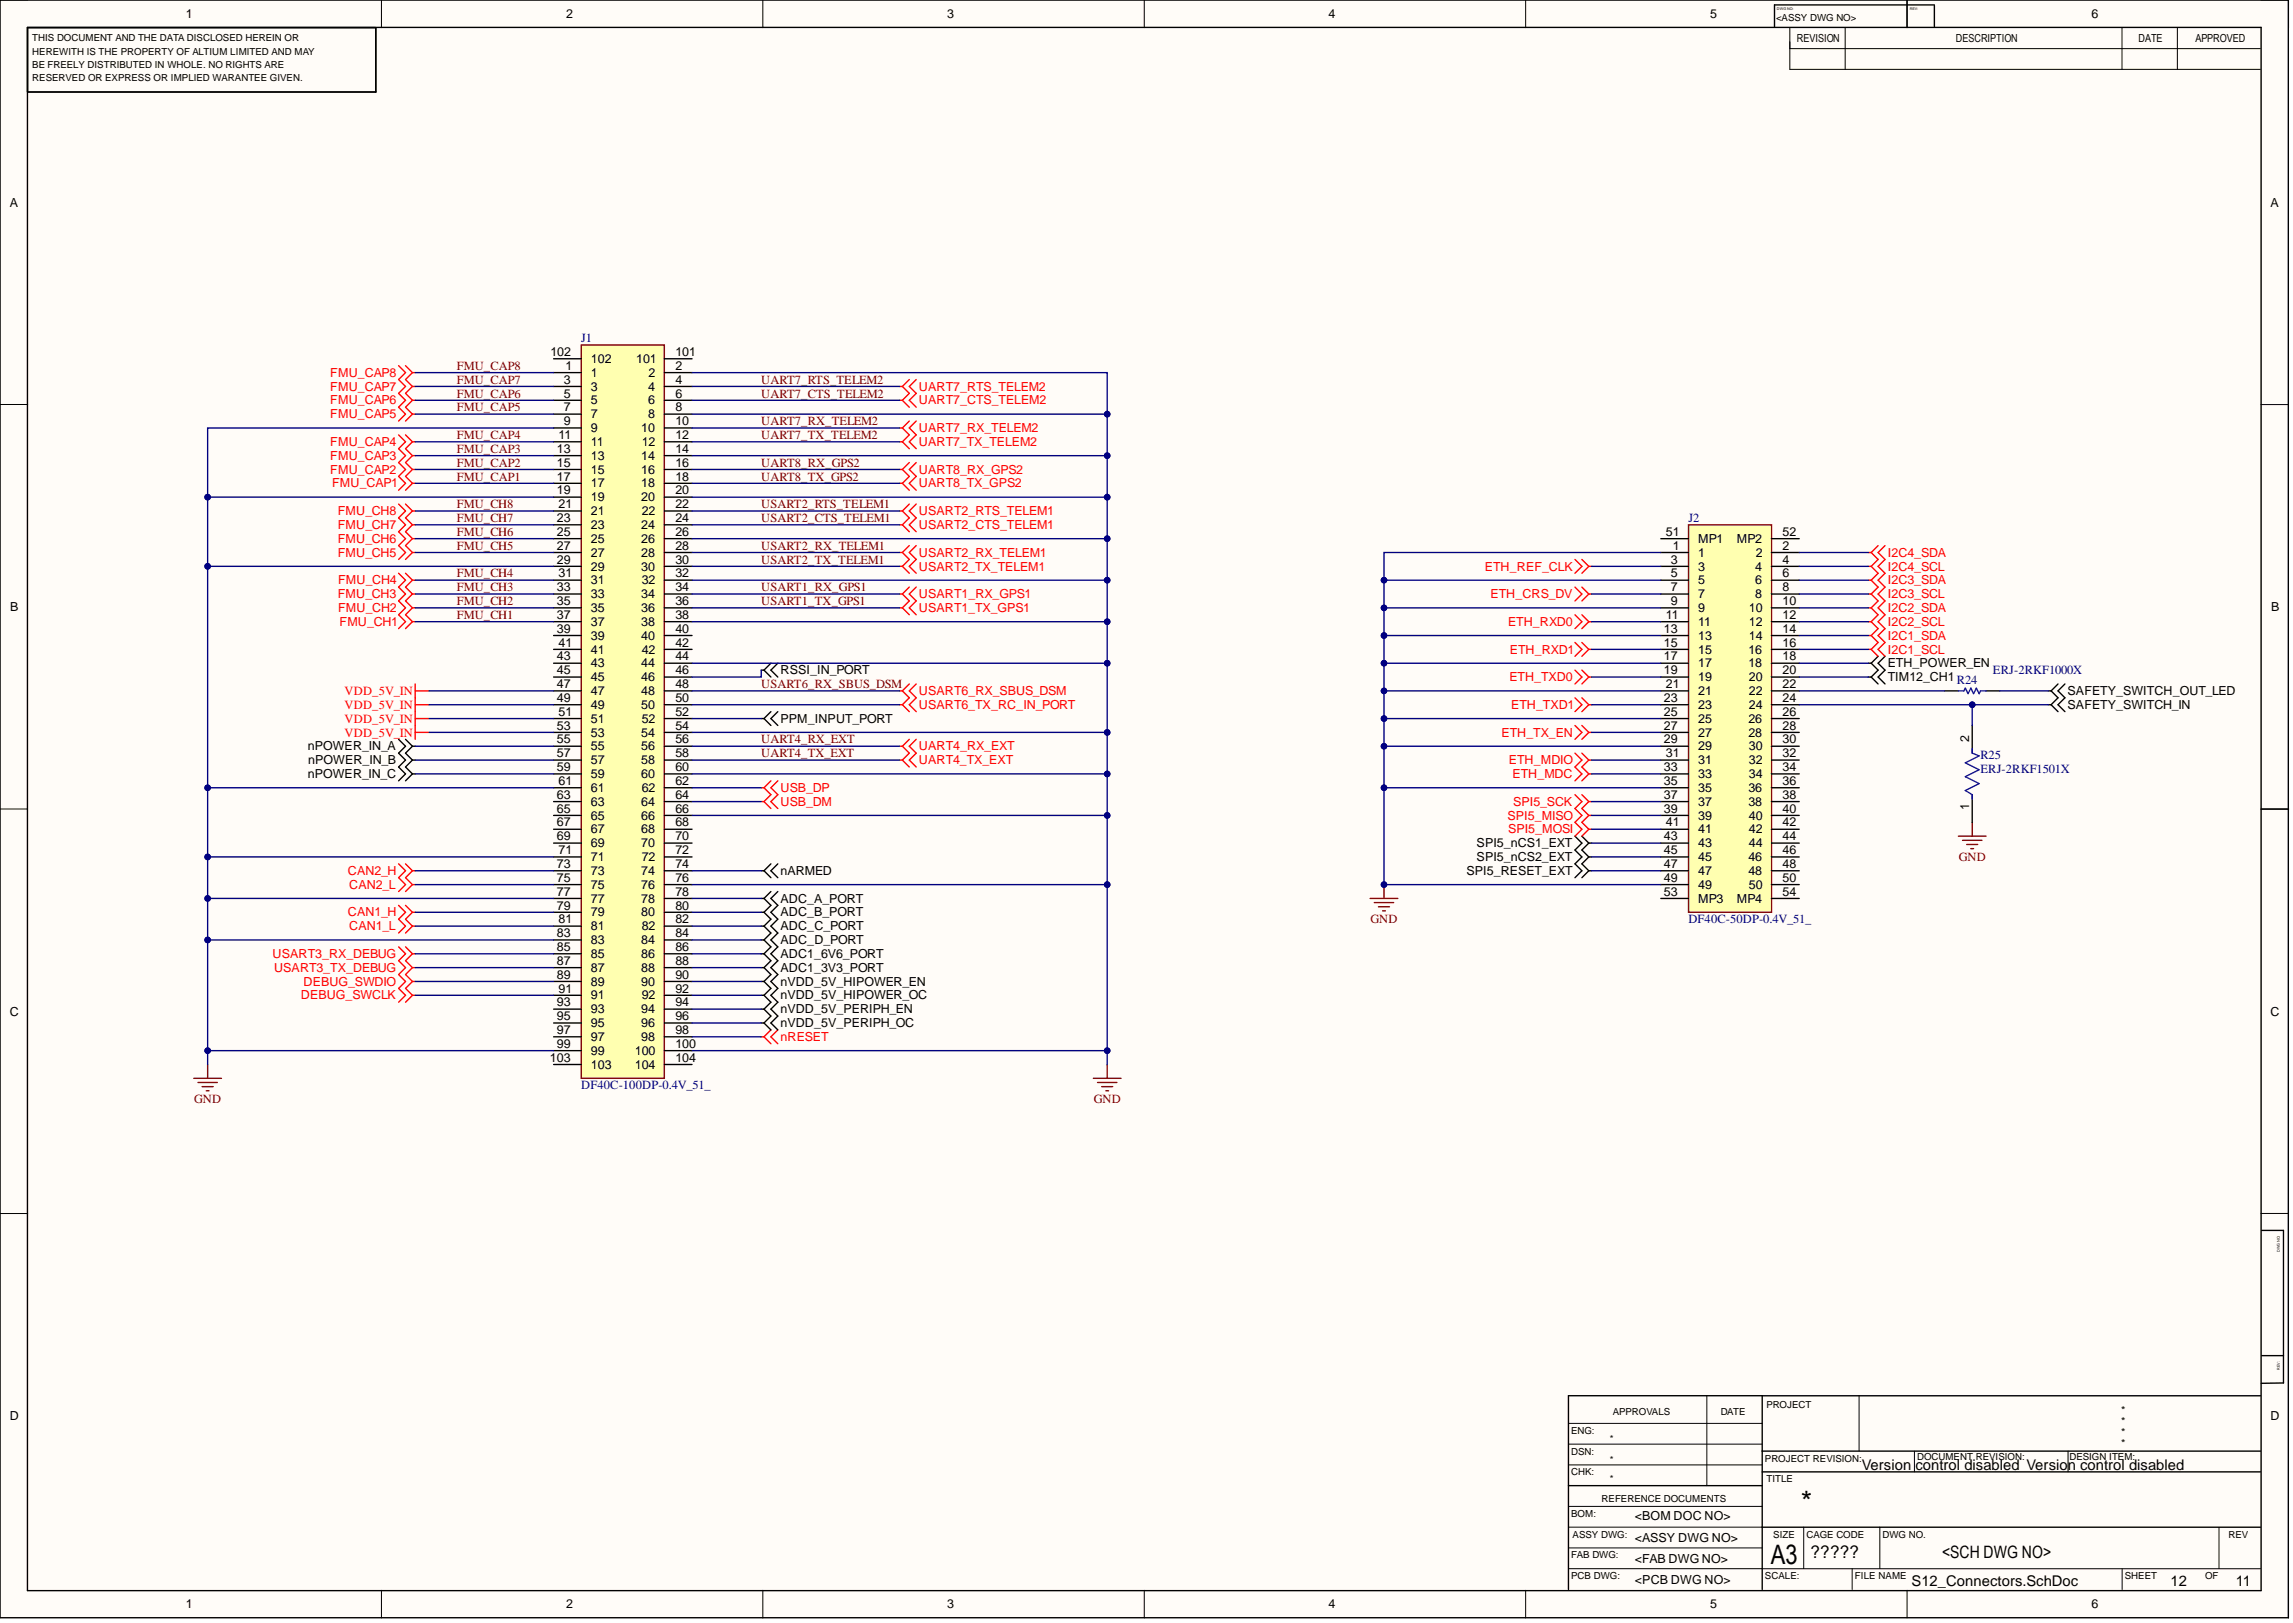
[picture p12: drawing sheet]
<svg xmlns="http://www.w3.org/2000/svg" width="420mm" height="297mm" viewBox="0 0 420 297" stroke-linecap="round" stroke-linejoin="round" font-family="sans-serif">
<defs><g id="words">
<text font-size="5.4" x="329.7" y="276.8">*</text>
<text font-size="4.9" x="324.2" y="286.2">A3</text>
<text font-size="3.2" x="331.5" y="285.1">?????</text>
<text font-size="3.1" x="355.6" y="285.1">&lt;SCH DWG NO&gt;</text>
<g font-size="2.7">
<text x="340.9" y="269">Version control disabled Version control disabled</text>
<text x="350" y="290.3">S12_Connectors.SchDoc</text>
<text x="397.4" y="290.3">12</text>
<text x="409.4" y="290.3">11</text>
</g>
<g font-size="2.3">
<text x="34" y="3.3">1</text>
<text x="103.6" y="3.3">2</text>
<text x="173.4" y="3.3">3</text>
<text x="243.2" y="3.3">4</text>
<text x="313.1" y="3.3">5</text>
<text x="382.9" y="3.3">6</text>
<text x="1.8" y="37.8">A</text>
<text x="415.7" y="37.8">A</text>
<text x="100.8" y="65.2">102</text>
<text x="123.6" y="65.2">101</text>
<text x="103.2" y="70.2">3</text>
<text x="103.5" y="67.7">1</text>
<text x="108.2" y="69">1</text>
<text x="108.2" y="71.5">3</text>
<text x="108.2" y="66.4">102</text>
<text x="116.5" y="66.4">101</text>
<text x="118.7" y="71.5">4</text>
<text x="118.7" y="69">2</text>
<text x="123.6" y="67.7">2</text>
<text x="123.6" y="70.2">4</text>
<text x="103.2" y="72.8">5</text>
<text x="103.2" y="75.3">7</text>
<text x="103.2" y="77.8">9</text>
<text x="108.2" y="74">5</text>
<text x="108.2" y="76.6">7</text>
<text x="118.7" y="74">6</text>
<text x="118.7" y="76.6">8</text>
<text x="123.6" y="72.8">6</text>
<text x="123.6" y="75.3">8</text>
<text x="123.6" y="77.8">10</text>
<text x="101.9" y="82.9">13</text>
<text x="102.3" y="80.4">11</text>
<text x="108.2" y="79.1">9</text>
<text x="108.2" y="81.6">11</text>
<text x="117.4" y="79.1">10</text>
<text x="117.5" y="81.6">12</text>
<text x="123.6" y="80.4">12</text>
<text x="123.6" y="82.9">14</text>
<text x="101.9" y="85.4">15</text>
<text x="101.9" y="88">17</text>
<text x="108.2" y="84.2">13</text>
<text x="108.2" y="86.7">15</text>
<text x="108.2" y="89.2">17</text>
<text x="117.4" y="84.2">14</text>
<text x="117.4" y="86.7">16</text>
<text x="117.4" y="89.2">18</text>
<text x="123.6" y="85.4">16</text>
<text x="123.6" y="88">18</text>
<text x="101.9" y="90.5">19</text>
<text x="101.9" y="95.6">23</text>
<text x="102.3" y="93">21</text>
<text x="108.2" y="91.8">19</text>
<text x="108.2" y="94.3">21</text>
<text x="117.4" y="91.8">20</text>
<text x="117.5" y="94.3">22</text>
<text x="123.6" y="90.5">20</text>
<text x="123.6" y="93">22</text>
<text x="123.6" y="95.6">24</text>
<text x="101.9" y="98.1">25</text>
<text x="101.9" y="100.6">27</text>
<text x="108.2" y="96.8">23</text>
<text x="108.2" y="99.3">25</text>
<text x="108.2" y="101.9">27</text>
<text x="117.4" y="96.8">24</text>
<text x="117.4" y="99.3">26</text>
<text x="117.4" y="101.9">28</text>
<text x="123.6" y="98.1">26</text>
<text x="123.6" y="100.6">28</text>
<text x="305" y="98.1">51</text>
<text x="306.2" y="100.6">1</text>
<text x="310.9" y="101.9">1</text>
<text x="310.9" y="99.3">MP1</text>
<text x="318" y="99.3">MP2</text>
<text x="321.4" y="101.9">2</text>
<text x="326.3" y="100.6">2</text>
<text x="326.3" y="98.1">52</text>
<text x="101.9" y="103.1">29</text>
<text x="102.3" y="105.7">31</text>
<text x="108.2" y="104.4">29</text>
<text x="108.2" y="106.9">31</text>
<text x="117.4" y="104.4">30</text>
<text x="117.5" y="106.9">32</text>
<text x="123.6" y="103.1">30</text>
<text x="123.6" y="105.7">32</text>
<text x="305.9" y="103.1">3</text>
<text x="305.9" y="105.7">5</text>
<text x="310.9" y="104.4">3</text>
<text x="310.9" y="106.9">5</text>
<text x="321.4" y="104.4">4</text>
<text x="321.4" y="106.9">6</text>
<text x="326.3" y="103.1">4</text>
<text x="326.3" y="105.7">6</text>
<text x="1.9" y="111.8">B</text>
<text x="101.9" y="108.2">33</text>
<text x="101.9" y="110.7">35</text>
<text x="101.9" y="113.3">37</text>
<text x="108.2" y="109.5">33</text>
<text x="108.2" y="112">35</text>
<text x="117.4" y="109.5">34</text>
<text x="117.4" y="112">36</text>
<text x="123.6" y="108.2">34</text>
<text x="123.6" y="110.7">36</text>
<text x="123.6" y="113.3">38</text>
<text x="305" y="113.3">11</text>
<text x="305.9" y="108.2">7</text>
<text x="305.9" y="110.7">9</text>
<text x="310.9" y="109.5">7</text>
<text x="310.9" y="112">9</text>
<text x="320.2" y="112">10</text>
<text x="321.4" y="109.5">8</text>
<text x="326.3" y="108.2">8</text>
<text x="326.3" y="110.7">10</text>
<text x="326.3" y="113.3">12</text>
<text x="415.8" y="111.8">B</text>
<text x="101.9" y="115.8">39</text>
<text x="102.3" y="118.3">41</text>
<text x="108.2" y="114.5">37</text>
<text x="108.2" y="117.1">39</text>
<text x="108.2" y="119.6">41</text>
<text x="117.4" y="114.5">38</text>
<text x="117.4" y="117.1">40</text>
<text x="117.5" y="119.6">42</text>
<text x="123.6" y="115.8">40</text>
<text x="123.6" y="118.3">42</text>
<text x="304.6" y="115.8">13</text>
<text x="304.6" y="118.3">15</text>
<text x="310.9" y="114.5">11</text>
<text x="310.9" y="117.1">13</text>
<text x="310.9" y="119.6">15</text>
<text x="320.1" y="119.6">16</text>
<text x="320.2" y="114.5">12</text>
<text x="320.2" y="117.1">14</text>
<text x="326.3" y="115.8">14</text>
<text x="326.3" y="118.3">16</text>
<text x="101.9" y="120.9">43</text>
<text x="101.9" y="123.4">45</text>
<text x="101.9" y="125.9">47</text>
<text x="108.2" y="122.1">43</text>
<text x="108.2" y="124.7">45</text>
<text x="117.4" y="122.1">44</text>
<text x="117.4" y="124.7">46</text>
<text x="123.6" y="120.9">44</text>
<text x="123.6" y="123.4">46</text>
<text x="123.6" y="125.9">48</text>
<text x="142.9" y="123.4">RSSI_IN_PORT</text>
<text x="304.6" y="120.9">17</text>
<text x="304.6" y="123.4">19</text>
<text x="305" y="125.9">21</text>
<text x="310.9" y="122.1">17</text>
<text x="310.9" y="124.7">19</text>
<text x="320.1" y="122.1">18</text>
<text x="320.2" y="124.7">20</text>
<text x="326.3" y="120.9">18</text>
<text x="326.3" y="123.4">20</text>
<text x="326.3" y="125.9">22</text>
<text x="345.6" y="122.1">ETH_POWER_EN</text>
<text x="345.6" y="124.7">TIM12_CH1 R24</text>
<text x="101.9" y="128.5">49</text>
<text x="102.3" y="131">51</text>
<text x="108.2" y="127.2">47</text>
<text x="108.2" y="129.7">49</text>
<text x="117.4" y="127.2">48</text>
<text x="117.4" y="129.7">50</text>
<text x="123.6" y="128.5">50</text>
<text x="123.6" y="131">52</text>
<text x="304.6" y="128.5">23</text>
<text x="304.6" y="131">25</text>
<text x="310.9" y="127.2">21</text>
<text x="310.9" y="129.7">23</text>
<text x="320.2" y="127.2">22</text>
<text x="320.2" y="129.7">24</text>
<text x="326.3" y="128.5">24</text>
<text x="326.3" y="131">26</text>
<text x="378.5" y="127.2">SAFETY_SWITCH_OUT_LED</text>
<text x="378.5" y="129.7">SAFETY_SWITCH_IN</text>
<text x="56.3" y="137.3">nPOWER_IN_A</text>
<text x="101.9" y="133.5">53</text>
<text x="101.9" y="136.1">55</text>
<text x="108.2" y="132.3">51</text>
<text x="108.2" y="134.8">53</text>
<text x="108.2" y="137.3">55</text>
<text x="117.4" y="134.8">54</text>
<text x="117.4" y="137.3">56</text>
<text x="117.5" y="132.3">52</text>
<text x="123.6" y="133.5">54</text>
<text x="123.6" y="136.1">56</text>
<text x="142.9" y="132.3">PPM_INPUT_PORT</text>
<text x="304.6" y="133.5">27</text>
<text x="304.6" y="136.1">29</text>
<text x="310.9" y="132.3">25</text>
<text x="310.9" y="134.8">27</text>
<text x="310.9" y="137.3">29</text>
<text x="320.1" y="132.3">26</text>
<text x="320.1" y="134.8">28</text>
<text x="320.2" y="137.3">30</text>
<text x="326.3" y="133.5">28</text>
<text x="326.3" y="136.1">30</text>
<text x="360.5" y="135.8" transform="rotate(-90 360.5 135.8)">2</text>
<text x="56.3" y="142.4">nPOWER_IN_C</text>
<text x="56.4" y="139.9">nPOWER_IN_B</text>
<text x="101.9" y="138.6">57</text>
<text x="101.9" y="141.1">59</text>
<text x="102.3" y="143.7">61</text>
<text x="108.2" y="139.9">57</text>
<text x="108.2" y="142.4">59</text>
<text x="117.4" y="139.9">58</text>
<text x="117.4" y="142.4">60</text>
<text x="123.6" y="138.6">58</text>
<text x="123.6" y="141.1">60</text>
<text x="123.6" y="143.7">62</text>
<text x="304.6" y="141.1">33</text>
<text x="304.6" y="143.7">35</text>
<text x="305" y="138.6">31</text>
<text x="310.9" y="139.9">31</text>
<text x="310.9" y="142.4">33</text>
<text x="320.2" y="139.9">32</text>
<text x="320.2" y="142.4">34</text>
<text x="326.3" y="138.6">32</text>
<text x="326.3" y="141.1">34</text>
<text x="326.3" y="143.7">36</text>
<text x="101.9" y="146.2">63</text>
<text x="101.9" y="148.7">65</text>
<text x="108.2" y="144.9">61</text>
<text x="108.2" y="147.5">63</text>
<text x="108.2" y="150">65</text>
<text x="117.4" y="147.5">64</text>
<text x="117.4" y="150">66</text>
<text x="117.5" y="144.9">62</text>
<text x="123.6" y="146.2">64</text>
<text x="123.6" y="148.7">66</text>
<text x="304.6" y="146.2">37</text>
<text x="304.6" y="148.7">39</text>
<text x="310.9" y="144.9">35</text>
<text x="310.9" y="147.5">37</text>
<text x="310.9" y="150">39</text>
<text x="320.1" y="144.9">36</text>
<text x="320.1" y="147.5">38</text>
<text x="320.2" y="150">40</text>
<text x="326.3" y="146.2">38</text>
<text x="326.3" y="148.7">40</text>
<text x="360.5" y="148.3" transform="rotate(-90 360.5 148.3)">1</text>
<text x="101.9" y="151.3">67</text>
<text x="101.9" y="153.8">69</text>
<text x="108.2" y="152.5">67</text>
<text x="108.2" y="155.1">69</text>
<text x="117.4" y="152.5">68</text>
<text x="117.4" y="155.1">70</text>
<text x="123.6" y="151.3">68</text>
<text x="123.6" y="153.8">70</text>
<text x="270.3" y="155.1">SPI5_nCS1_EXT</text>
<text x="304.6" y="153.8">43</text>
<text x="305" y="151.3">41</text>
<text x="310.9" y="152.5">41</text>
<text x="310.9" y="155.1">43</text>
<text x="320.2" y="152.5">42</text>
<text x="320.2" y="155.1">44</text>
<text x="326.3" y="151.3">42</text>
<text x="326.3" y="153.8">44</text>
<text x="101.9" y="158.9">73</text>
<text x="101.9" y="161.4">75</text>
<text x="102.3" y="156.3">71</text>
<text x="108.2" y="157.6">71</text>
<text x="108.2" y="160.1">73</text>
<text x="117.4" y="160.1">74</text>
<text x="117.5" y="157.6">72</text>
<text x="123.6" y="156.3">72</text>
<text x="123.6" y="158.9">74</text>
<text x="123.6" y="161.4">76</text>
<text x="142.9" y="160.1">nARMED</text>
<text x="268.5" y="160.1">SPI5_RESET_EXT</text>
<text x="270.3" y="157.6">SPI5_nCS2_EXT</text>
<text x="304.6" y="156.3">45</text>
<text x="304.6" y="158.9">47</text>
<text x="304.6" y="161.4">49</text>
<text x="310.9" y="157.6">45</text>
<text x="310.9" y="160.1">47</text>
<text x="320.1" y="157.6">46</text>
<text x="320.1" y="160.1">48</text>
<text x="326.3" y="156.3">46</text>
<text x="326.3" y="158.9">48</text>
<text x="326.3" y="161.4">50</text>
<text x="101.9" y="163.9">77</text>
<text x="101.9" y="166.5">79</text>
<text x="108.2" y="162.7">75</text>
<text x="108.2" y="165.2">77</text>
<text x="108.2" y="167.7">79</text>
<text x="117.4" y="162.7">76</text>
<text x="117.4" y="165.2">78</text>
<text x="117.4" y="167.7">80</text>
<text x="123.6" y="163.9">78</text>
<text x="123.6" y="166.5">80</text>
<text x="142.9" y="165.2">ADC_A_PORT</text>
<text x="142.9" y="167.7">ADC_B_PORT</text>
<text x="304.6" y="163.9">53</text>
<text x="310.9" y="162.7">49</text>
<text x="310.9" y="165.2">MP3</text>
<text x="318" y="165.2">MP4</text>
<text x="320.2" y="162.7">50</text>
<text x="326.3" y="163.9">54</text>
<text x="101.9" y="171.5">83</text>
<text x="102.3" y="169">81</text>
<text x="108.2" y="170.3">81</text>
<text x="108.2" y="172.8">83</text>
<text x="117.4" y="172.8">84</text>
<text x="117.5" y="170.3">82</text>
<text x="123.6" y="169">82</text>
<text x="123.6" y="171.5">84</text>
<text x="142.9" y="170.3">ADC_C_PORT</text>
<text x="142.9" y="172.8">ADC_D_PORT</text>
<text x="101.9" y="174.1">85</text>
<text x="101.9" y="176.6">87</text>
<text x="101.9" y="179.1">89</text>
<text x="108.2" y="175.3">85</text>
<text x="108.2" y="177.9">87</text>
<text x="117.4" y="175.3">86</text>
<text x="117.4" y="177.9">88</text>
<text x="123.6" y="174.1">86</text>
<text x="123.6" y="176.6">88</text>
<text x="123.6" y="179.1">90</text>
<text x="142.9" y="175.3">ADC1_6V6_PORT</text>
<text x="142.9" y="177.9">ADC1_3V3_PORT</text>
<text x="1.8" y="185.9">C</text>
<text x="101.9" y="184.2">93</text>
<text x="102.3" y="181.7">91</text>
<text x="108.2" y="180.4">89</text>
<text x="108.2" y="182.9">91</text>
<text x="108.2" y="185.5">93</text>
<text x="117.4" y="180.4">90</text>
<text x="117.4" y="185.5">94</text>
<text x="117.5" y="182.9">92</text>
<text x="123.6" y="181.7">92</text>
<text x="123.6" y="184.2">94</text>
<text x="142.9" y="180.4">nVDD_5V_HIPOWER_EN</text>
<text x="142.9" y="182.9">nVDD_5V_HIPOWER_OC</text>
<text x="142.9" y="185.5">nVDD_5V_PERIPH_EN</text>
<text x="415.7" y="185.9">C</text>
<text x="101.9" y="186.7">95</text>
<text x="101.9" y="189.2">97</text>
<text x="101.9" y="191.8">99</text>
<text x="108.2" y="188">95</text>
<text x="108.2" y="190.5">97</text>
<text x="117.4" y="188">96</text>
<text x="117.4" y="190.5">98</text>
<text x="123.6" y="186.7">96</text>
<text x="123.6" y="189.2">98</text>
<text x="123.6" y="191.8">100</text>
<text x="142.9" y="188">nVDD_5V_PERIPH_OC</text>
<text x="100.7" y="194.3">103</text>
<text x="108.2" y="193">99</text>
<text x="108.2" y="195.6">103</text>
<text x="116.2" y="193">100</text>
<text x="116.2" y="195.6">104</text>
<text x="123.6" y="194.3">104</text>
<text x="1.8" y="259.9">D</text>
<text x="415.7" y="259.9">D</text>
<text x="299.3" y="278.2">&lt;BOM DOC NO&gt;</text>
<text x="299.3" y="286.1">&lt;FAB DWG NO&gt;</text>
<text x="299.3" y="282.3">&lt;ASSY DWG NO&gt;</text>
<text x="299.3" y="289.9">&lt;PCB DWG NO&gt;</text>
<text x="34" y="294.3">1</text>
<text x="103.6" y="294.3">2</text>
<text x="173.4" y="294.3">3</text>
<text x="243.2" y="294.3">4</text>
<text x="313.1" y="294.3">5</text>
<text x="382.9" y="294.3">6</text>
</g>
<g font-size="2.3" fill="#000080">
<text x="106.4" y="62.6">J1</text>
<text x="309.1" y="95.6">J2</text>
<text x="364.9" y="123.4">ERJ-2RKF1000X</text>
<text x="362.6" y="138.9">R25</text>
<text x="362.6" y="141.4">ERJ-2RKF1501X</text>
<text x="309.1" y="169">DF40C-50DP-0.4V_51_</text>
<text x="106.4" y="199.4">DF40C-100DP-0.4V_51_</text>
</g>
<g font-size="2.3" fill="#f00">
<text x="60.5" y="71.5">FMU_CAP7</text>
<text x="60.5" y="69">FMU_CAP8</text>
<text x="168.2" y="71.5">UART7_RTS_TELEM2</text>
<text x="60.5" y="76.6">FMU_CAP5</text>
<text x="60.5" y="74">FMU_CAP6</text>
<text x="168.2" y="74">UART7_CTS_TELEM2</text>
<text x="60.5" y="81.6">FMU_CAP4</text>
<text x="168.2" y="79.1">UART7_RX_TELEM2</text>
<text x="168.2" y="81.6">UART7_TX_TELEM2</text>
<text x="60.5" y="86.7">FMU_CAP2</text>
<text x="60.5" y="84.2">FMU_CAP3</text>
<text x="60.8" y="89.2">FMU_CAP1</text>
<text x="168.2" y="86.7">UART8_RX_GPS2</text>
<text x="168.2" y="89.2">UART8_TX_GPS2</text>
<text x="61.8" y="94.3">FMU_CH8</text>
<text x="168.2" y="94.3">USART2_RTS_TELEM1</text>
<text x="61.8" y="101.9">FMU_CH5</text>
<text x="61.8" y="99.3">FMU_CH6</text>
<text x="61.8" y="96.8">FMU_CH7</text>
<text x="168.2" y="96.8">USART2_CTS_TELEM1</text>
<text x="168.2" y="101.9">USART2_RX_TELEM1</text>
<text x="345.6" y="101.9">I2C4_SDA</text>
<text x="61.9" y="106.9">FMU_CH4</text>
<text x="168.2" y="104.4">USART2_TX_TELEM1</text>
<text x="271.9" y="104.4">ETH_REF_CLK</text>
<text x="345.6" y="104.4">I2C4_SCL</text>
<text x="345.6" y="106.9">I2C3_SDA</text>
<text x="61.8" y="109.5">FMU_CH3</text>
<text x="61.9" y="112">FMU_CH2</text>
<text x="168.2" y="109.5">USART1_RX_GPS1</text>
<text x="168.2" y="112">USART1_TX_GPS1</text>
<text x="272.9" y="109.5">ETH_CRS_DV</text>
<text x="345.6" y="109.5">I2C3_SCL</text>
<text x="345.6" y="112">I2C2_SDA</text>
<text x="62.2" y="114.5">FMU_CH1</text>
<text x="276.1" y="114.5">ETH_RXD0</text>
<text x="276.4" y="119.6">ETH_RXD1</text>
<text x="345.6" y="114.5">I2C2_SCL</text>
<text x="345.6" y="117.1">I2C1_SDA</text>
<text x="345.6" y="119.6">I2C1_SCL</text>
<text x="276.3" y="124.7">ETH_TXD0</text>
<text x="63.1" y="127.2">VDD_5V_IN</text>
<text x="63.1" y="129.7">VDD_5V_IN</text>
<text x="168.2" y="127.2">USART6_RX_SBUS_DSM</text>
<text x="168.2" y="129.7">USART6_TX_RC_IN_PORT</text>
<text x="276.7" y="129.7">ETH_TXD1</text>
<text x="63.1" y="132.3">VDD_5V_IN</text>
<text x="63.1" y="134.8">VDD_5V_IN</text>
<text x="168.2" y="137.3">UART4_RX_EXT</text>
<text x="274.9" y="134.8">ETH_TX_EN</text>
<text x="168.2" y="139.9">UART4_TX_EXT</text>
<text x="276.3" y="139.9">ETH_MDIO</text>
<text x="276.9" y="142.4">ETH_MDC</text>
<text x="142.9" y="144.9">USB_DP</text>
<text x="142.9" y="147.5">USB_DM</text>
<text x="276" y="150">SPI5_MISO</text>
<text x="277" y="147.5">SPI5_SCK</text>
<text x="276.1" y="152.5">SPI5_MOSI</text>
<text x="63.7" y="160.1">CAN2_H</text>
<text x="63.7" y="167.7">CAN1_H</text>
<text x="63.9" y="162.7">CAN2_L</text>
<text x="63.9" y="170.3">CAN1_L</text>
<text x="49.9" y="175.3">USART3_RX_DEBUG</text>
<text x="50.2" y="177.9">USART3_TX_DEBUG</text>
<text x="55.1" y="182.9">DEBUG_SWCLK</text>
<text x="55.6" y="180.4">DEBUG_SWDIO</text>
<text x="142.9" y="190.5">nRESET</text>
</g>
<g font-size="2.3" fill="#800000">
<text x="83.6" y="70.2">FMU_CAP7</text>
<text x="83.6" y="67.7">FMU_CAP8</text>
<text x="139.4" y="70.2">UART7_RTS_TELEM2</text>
<text x="83.6" y="75.3">FMU_CAP5</text>
<text x="83.6" y="72.8">FMU_CAP6</text>
<text x="139.4" y="72.8">UART7_CTS_TELEM2</text>
<text x="139.4" y="77.8">UART7_RX_TELEM2</text>
<text x="83.6" y="82.9">FMU_CAP3</text>
<text x="83.6" y="80.4">FMU_CAP4</text>
<text x="139.4" y="80.4">UART7_TX_TELEM2</text>
<text x="83.6" y="88">FMU_CAP1</text>
<text x="83.6" y="85.4">FMU_CAP2</text>
<text x="139.4" y="85.4">UART8_RX_GPS2</text>
<text x="139.4" y="88">UART8_TX_GPS2</text>
<text x="83.6" y="95.6">FMU_CH7</text>
<text x="83.6" y="93">FMU_CH8</text>
<text x="139.4" y="93">USART2_RTS_TELEM1</text>
<text x="139.4" y="95.6">USART2_CTS_TELEM1</text>
<text x="83.6" y="100.6">FMU_CH5</text>
<text x="83.6" y="98.1">FMU_CH6</text>
<text x="139.4" y="100.6">USART2_RX_TELEM1</text>
<text x="83.6" y="105.7">FMU_CH4</text>
<text x="139.4" y="103.1">USART2_TX_TELEM1</text>
<text x="83.6" y="113.3">FMU_CH1</text>
<text x="83.6" y="110.7">FMU_CH2</text>
<text x="83.6" y="108.2">FMU_CH3</text>
<text x="139.4" y="108.2">USART1_RX_GPS1</text>
<text x="139.4" y="110.7">USART1_TX_GPS1</text>
<text x="139.4" y="125.9">USART6_RX_SBUS_DSM</text>
<text x="139.4" y="136.1">UART4_RX_EXT</text>
<text x="139.4" y="138.6">UART4_TX_EXT</text>
<text x="358.6" y="157.6">GND</text>
<text x="250.9" y="169">GND</text>
<text x="35.6" y="201.9">GND</text>
<text x="200.2" y="201.9">GND</text>
</g>
<g font-size="2">
<text x="329" y="7.7">REVISION</text>
<text x="358.1" y="7.7">DESCRIPTION</text>
<text x="391.5" y="7.7">DATE</text>
<text x="401.9" y="7.7">APPROVED</text>
<text x="388.3" y="262.8">*</text>
<text x="388.3" y="258.8">*</text>
<text x="388.3" y="260.8">*</text>
<text x="388.3" y="264.8">*</text>
</g>
<g font-size="1.8">
<text x="325.2" y="3.8">&lt;ASSY DWG NO&gt;</text>
<text x="5.9" y="7.6">THIS DOCUMENT AND THE DATA DISCLOSED HEREIN OR</text>
<text x="5.9" y="10">HEREWITH IS THE PROPERTY OF ALTIUM LIMITED AND MAY</text>
<text x="5.9" y="12.5">BE FREELY DISTRIBUTED IN WHOLE. NO RIGHTS ARE</text>
<text x="5.9" y="14.9">RESERVED OR EXPRESS OR IMPLIED WARANTEE GIVEN.</text>
<text x="323.4" y="257.6">PROJECT</text>
<text x="287.7" y="262.4">ENG:</text>
<text x="294.8" y="264">*</text>
<text x="295.3" y="258.9">APPROVALS</text>
<text x="315" y="258.9">DATE</text>
<text x="287.7" y="266.2">DSN:</text>
<text x="294.8" y="267.8">*</text>
<text x="323.1" y="267.5">PROJECT REVISION:</text>
<text x="351" y="267.2">DOCUMENT REVISION:</text>
<text x="378.9" y="267.2">DESIGN ITEM:</text>
<text x="287.7" y="270">CHK:</text>
<text x="293.2" y="274.8">REFERENCE DOCUMENTS</text>
<text x="294.8" y="271.3">*</text>
<text x="323.4" y="271.3">TITLE</text>
<text x="287.7" y="277.6">BOM:</text>
<text x="287.9" y="281.4">ASSY DWG:</text>
<text x="324.7" y="281.4">SIZE</text>
<text x="330.7" y="281.4">CAGE CODE</text>
<text x="344.7" y="281.4">DWG NO.</text>
<text x="408" y="281.4">REV</text>
<text x="287.7" y="285.2">FAB DWG:</text>
<text x="287.7" y="289">PCB DWG:</text>
<text x="323.1" y="289">SCALE:</text>
<text x="339.6" y="289">FILE NAME</text>
<text x="389" y="289">SHEET</text>
<text x="403.7" y="289">OF</text>
</g>
<g font-size=".7">
<text x="325.3" y="1.8">DWG NO:</text>
<text x="349.7" y="1.8">REV:</text>
<text x="417.4" y="229.1" transform="rotate(-90 417.4 229.1)">DWG NO:</text>
<text x="417.4" y="250.7" transform="rotate(-90 417.4 250.7)">REV:</text>
</g>
</g></defs>
<g fill="#fffcf8">
<path d="M0 0h419v296.1h-419z" fill-rule="evenodd"/>
<path d="M5.1 5.1h408.8v286h-408.8z" fill-rule="evenodd"/>
</g>
<g fill="none" stroke="#000" stroke-width=".18">
<path d="M0 0h5.1M69.8 0v5.1M139.7 0v5.1M209.5 0v5.1M279.3 0v5.1M327.7 5.1v7.6M327.7 8.9h86.1M327.7 12.7h86.1M337.8 5.1v7.6M349.1 0v5.1M388.5 5.1v7.6M398.6 5.1v7.6"/>
<path d="M413.9 0h5.1v5.1M0 74h5.1M413.9 74h5.1M0 148.1h5.1M413.9 148.1h5.1M0 222.1h5.1M413.9 222.1h5.1M312.5 255.4v16.5M340.4 255.4v10.2M287.2 264.3h35.4M287.2 260.5h35.4M287.2 268.1h35.4"/>
<path d="M287.2 279.5h35.4M287.2 275.7h35.4M330.2 279.5v7.6M344.2 279.5v7.6M350.5 265.6v3.8M378.6 265.6v3.8M406.3 279.5v7.6M69.8 291.1v5M139.7 291.1v5M209.5 291.1v5M279.3 291.1v5M287.2 287.1h126.7"/>
<path d="M287.2 283.3h35.4M339.1 287.1v3.8M349.1 291.1v5M388.5 287.1v3.8M419 291.1v5"/>
</g>
<g fill="none" stroke="#000" stroke-width=".25">
<path d="M0 0h418.9v296.1h-418.9zM5 5h409v286.1h-409zM68.8 5.1v11.7h-63.8M324.9 .9v4M324.9 .9h29.2M349.1 0v5M354.1 1v4M414 148.1h5M414.1 225.2h4v27.9l-4.1 .1M322.6 255.4v35.5M413.9 255.5l-126.7-.1v35.5M414.1 248.1h4"/>
<path d="M287.2 271.9h35.4M322.6 265.6h91.3M322.6 269.4h91.3M322.6 279.5h91.3"/>
</g>
<path d="M106.4 63.1h15.2v134.3h-15.2z" fill-rule="evenodd" fill="#ffffb0"/>
<path d="M106.4 63.1h15.2v134.3h-15.2z" fill="none" stroke="#800000" stroke-width=".25"/>
<g fill="none" stroke="#000" stroke-width=".25">
<path d="M101.4 68.2h5M101.4 70.7h5M101.4 73.3h5M101.4 75.8h5M101.4 78.3h5M101.4 65.7h5M121.6 68.2h5.1M121.6 70.7h5.1M121.6 73.3h5.1M121.6 75.8h5.1M121.6 78.3h5.1M121.6 65.7h5.1"/>
<path d="M101.4 80.9h5M101.4 83.4h5M101.4 85.9h5M101.4 88.5h5M101.4 91h5M101.4 93.5h5M101.4 96.1h5M101.4 98.6h5M121.6 80.9h5.1M121.6 83.4h5.1M121.6 85.9h5.1M121.6 88.5h5.1"/>
<path d="M121.6 91h5.1M121.6 93.5h5.1M121.6 96.1h5.1M121.6 98.6h5.1M101.4 101.1h5M101.4 103.6h5M101.4 106.2h5M101.4 108.7h5M101.4 111.2h5M101.4 113.8h5M101.4 116.3h5M101.4 118.8h5"/>
<path d="M121.6 101.1h5.1M121.6 103.6h5.1M121.6 106.2h5.1M121.6 108.7h5.1M121.6 111.2h5.1M121.6 113.8h5.1M121.6 116.3h5.1M121.6 118.8h5.1M101.4 121.4h5M101.4 123.9h5M101.4 126.4h5M101.4 129h5"/>
<path d="M101.4 131.5h5M101.4 134h5M101.4 136.6h5M101.4 139.1h5M121.6 121.4h5.1M121.6 123.9h5.1M121.6 126.4h5.1M121.6 129h5.1M121.6 131.5h5.1M121.6 134h5.1M121.6 136.6h5.1M121.6 139.1h5.1"/>
<path d="M101.4 141.6h5M101.4 144.2h5M101.4 146.7h5M101.4 149.2h5M101.4 151.8h5M101.4 154.3h5M101.4 156.8h5M101.4 159.4h5M121.6 141.6h5.1M121.6 144.2h5.1M121.6 146.7h5.1M121.6 149.2h5.1"/>
<path d="M121.6 151.8h5.1M121.6 154.3h5.1M121.6 156.8h5.1M121.6 159.4h5.1M101.4 161.9h5M101.4 164.4h5M101.4 167h5M101.4 169.5h5M101.4 172h5M101.4 174.6h5M101.4 177.1h5M101.4 179.6h5"/>
<path d="M121.6 161.9h5.1M121.6 164.4h5.1M121.6 167h5.1M121.6 169.5h5.1M121.6 172h5.1M121.6 174.6h5.1M121.6 177.1h5.1M121.6 179.6h5.1M101.4 182.2h5M101.4 184.7h5M101.4 187.2h5M101.4 189.8h5"/>
<path d="M101.4 192.3h5M101.4 194.8h5M121.6 182.2h5.1M121.6 184.7h5.1M121.6 187.2h5.1M121.6 189.8h5.1M121.6 192.3h5.1M121.6 194.8h5.1"/>
</g>
<path d="M309.1 96.1h15.2v70.9h-15.2z" fill-rule="evenodd" fill="#ffffb0"/>
<g fill="none" stroke="#800000" stroke-width=".25">
<path d="M309.1 96.1h15.2v70.9h-15.2zM250.8 164.4h5.1M251.6 165.2h3.6M252.4 166h2M253.1 166.7h.5M253.4 161.9v2.5M35.5 197.4h5M36.2 198.1h3.6M37 198.9h2M37.8 199.6h.5M38 194.8v2.6M200.2 197.4h5"/>
<path d="M200.9 198.1h3.6M201.7 198.9h2M202.5 199.6h.5M202.7 194.8v2.6"/>
</g>
<g fill="none" stroke="#000" stroke-width=".25">
<path d="M304.1 98.6h5M324.3 98.6h5.1M304.1 101.1h5M304.1 103.7h5M304.1 106.2h5M304.1 108.7h5M304.1 111.3h5M304.1 113.8h5M304.1 116.3h5M304.1 118.8h5M324.3 101.1h5.1M324.3 103.7h5.1"/>
<path d="M324.3 106.2h5.1M324.3 108.7h5.1M324.3 111.3h5.1M324.3 113.8h5.1M324.3 116.3h5.1M324.3 118.8h5.1M73 135.3l1.2 1.3-1.2 1.2 1.2 1.3-1.2 1.3 1.2 1.2-1.2 1.3M74.2 135.3l1.3 1.3M75.5 136.6h.5M75.5 139.1h.5M75.5 136.6l-1.3 1.2 1.3 1.3M75.5 139.1l-1.3 1.3 1.3 1.2"/>
<path d="M139.4 131.5h.5M139.4 122.6h.5M139.9 131.5l1.2 1.3M139.9 122.6l1.2 1.3M141.1 130.2l-1.2 1.3M141.1 121.4l-1.2 1.2M142.4 130.2l-1.3 1.3 1.3 1.3M142.4 121.4l-1.3 1.2 1.3 1.3M304.1 121.4h5M304.1 123.9h5M304.1 126.4h5M304.1 129h5"/>
<path d="M304.1 131.5h5M304.1 134h5M304.1 136.6h5M304.1 139.1h5M324.3 121.4h5.1M324.3 123.9h5.1M324.3 126.4h5.1M324.3 129h5.1M324.3 131.5h5.1M324.3 134h5.1M324.3 136.6h5.1M324.3 139.1h5.1"/>
<path d="M75.5 141.6h.5M75.5 141.6l-1.3 1.3M288.3 158.1l1.3 1.3-1.3 1.2M289.6 158.1l1.3 1.3M290.9 159.4h.5M290.9 159.4l-1.3 1.2M304.1 141.6h5M304.1 144.2h5M304.1 146.7h5M304.1 149.2h5M304.1 151.8h5M304.1 154.3h5"/>
<path d="M304.1 156.8h5M304.1 159.4h5M324.3 141.6h5.1M324.3 144.2h5.1M324.3 146.7h5.1M324.3 149.2h5.1M324.3 151.8h5.1M324.3 154.3h5.1M324.3 156.8h5.1M324.3 159.4h5.1M304.1 161.9h5M304.1 164.4h5"/>
<path d="M324.3 161.9h5.1M324.3 164.4h5.1"/>
</g>
<g fill="none" stroke="#f00" stroke-width=".25">
<path d="M288.3 117.6l1.3 1.2-1.3 1.3M288.3 112.5l1.3 1.3-1.3 1.2M288.3 107.5l1.3 1.2-1.3 1.3M288.3 102.4l1.3 1.3-1.3 1.2M289.6 117.6l1.3 1.2M289.6 112.5l1.3 1.3M289.6 107.5l1.3 1.2M289.6 102.4l1.3 1.3M290.9 118.8l-1.3 1.3M290.9 118.8h.5M290.9 113.8l-1.3 1.2M290.9 113.8h.5"/>
<path d="M290.9 108.7l-1.3 1.3M290.9 108.7h.5M290.9 103.7l-1.3 1.2M290.9 103.7h.5M288.3 132.8l1.3 1.2-1.3 1.3M288.3 127.7l1.3 1.3-1.3 1.2M288.3 122.6l1.3 1.3-1.3 1.3M289.6 132.8l1.3 1.2M289.6 127.7l1.3 1.3M289.6 122.6l1.3 1.3M290.9 134l-1.3 1.3M290.9 134h.5"/>
<path d="M290.9 129l-1.3 1.2M290.9 129h.5M290.9 123.9l-1.3 1.3M290.9 123.9h.5M73 158.1l1.2 1.3-1.2 1.2 1.2 1.3-1.2 1.3M74.2 158.1l1.3 1.3M75.5 159.4l-1.3 1.2 1.3 1.3M75.5 159.4h.5M73 165.7l1.2 1.3-1.2 1.2 1.2 1.3-1.2 1.3M73 178.4l1.2 1.2-1.2 1.3 1.2 1.3-1.2 1.2M74.2 165.7l1.3 1.3M74.2 178.4l1.3 1.2"/>
<path d="M75.5 167l-1.3 1.2 1.3 1.3M75.5 167h.5M75.5 169.5l-1.3 1.3M75.5 169.5h.5M75.5 161.9l-1.3 1.3M75.5 161.9h.5M75.5 179.6l-1.3 1.3 1.3 1.3M75.5 179.6h.5M75.5 182.2l-1.3 1.2M75.5 182.2h.5M139.4 189.8h.5M139.9 189.8l1.2 1.2"/>
<path d="M141.1 188.5l-1.2 1.3M142.4 188.5l-1.3 1.3 1.3 1.2"/>
</g>
<circle cx="253.4" cy="161.9" r=".51" fill="#000080"/>
<circle cx="253.4" cy="161.9" r=".51" fill="none" stroke="#000080" stroke-width=".18"/>
<g fill="none" stroke="#f00" stroke-width=".25">
<path d="M73 79.6l1.2 1.3-1.2 1.2 1.2 1.3-1.2 1.3 1.2 1.2-1.2 1.3 1.2 1.3-1.2 1.2M73 66.9l1.2 1.3-1.2 1.3 1.2 1.2-1.2 1.3 1.2 1.3-1.2 1.2 1.2 1.3-1.2 1.3M74.2 79.6l1.3 1.3M74.2 66.9l1.3 1.3M75.5 75.8l-1.3 1.3M75.5 73.3l-1.3 1.2 1.3 1.3M75.5 75.8h.5M75.5 70.7l-1.3 1.3 1.3 1.3M75.5 73.3h.5M75.5 68.2l-1.3 1.3 1.3 1.2M75.5 70.7h.5M75.5 68.2h.5"/>
<path d="M164.7 73.3h.5M164.7 70.7h.5M164.7 78.3h.5M165.2 70.7l1.3 1.3-1.3 1.3M165.2 73.3l1.3 1.2M165.2 78.3l1.3 1.3-1.3 1.3M166.5 69.5l-1.3 1.2M166.5 77.1l-1.3 1.2M167.7 69.5l-1.2 1.2 1.2 1.3-1.2 1.3 1.2 1.2M167.7 77.1l-1.2 1.2 1.2 1.3-1.2 1.3 1.2 1.2M73 92.3l1.2 1.2-1.2 1.3 1.2 1.3-1.2 1.2 1.2 1.3-1.2 1.2 1.2 1.3-1.2 1.3M74.2 92.3l1.3 1.2"/>
<path d="M75.5 98.6l-1.3 1.2 1.3 1.3M75.5 96.1l-1.3 1.2 1.3 1.3M75.5 98.6h.5M75.5 93.5l-1.3 1.3 1.3 1.3M75.5 96.1h.5M75.5 93.5h.5M75.5 88.5l-1.3 1.2M75.5 85.9l-1.3 1.3 1.3 1.3M75.5 88.5h.5M75.5 83.4l-1.3 1.3 1.3 1.2M75.5 85.9h.5M75.5 80.9l-1.3 1.2 1.3 1.3"/>
<path d="M75.5 83.4h.5M75.5 80.9h.5M164.7 96.1h.5M164.7 93.5h.5M164.7 88.5h.5M164.7 85.9h.5M164.7 80.9h.5M165.2 80.9l1.3 1.2M165.2 85.9l1.3 1.3-1.3 1.3M165.2 88.5l1.3 1.2M165.2 93.5l1.3 1.3-1.3 1.3M165.2 96.1l1.3 1.2"/>
<path d="M166.5 84.7l-1.3 1.2M166.5 92.3l-1.3 1.2M166.5 99.8l-1.3 1.3M167.7 84.7l-1.2 1.2 1.2 1.3-1.2 1.3 1.2 1.2M167.7 92.3l-1.2 1.2 1.2 1.3-1.2 1.3 1.2 1.2M167.7 99.8l-1.2 1.3 1.2 1.3-1.2 1.2 1.2 1.3M343.8 99.9l-1.2 1.2M345.1 99.9l-1.3 1.2 1.3 1.3-1.3 1.3 1.3 1.2-1.3 1.3 1.3 1.3-1.3 1.2 1.3 1.3-1.3 1.3 1.3 1.2-1.3 1.3 1.3 1.2-1.3 1.3 1.3 1.3-1.3 1.2 1.3 1.3M73 104.9l1.2 1.3-1.2 1.2 1.2 1.3-1.2 1.3 1.2 1.2-1.2 1.3 1.2 1.3-1.2 1.2M74.2 104.9l1.3 1.3M75.5 101.1h.5M75.5 106.2h.5"/>
<path d="M75.5 108.7h.5M75.5 111.2h.5M75.5 113.8h.5M75.5 113.8l-1.3 1.2M75.5 111.2l-1.3 1.3 1.3 1.3M75.5 108.7l-1.3 1.3 1.3 1.2M75.5 106.2l-1.3 1.2 1.3 1.3M75.5 101.1l-1.3 1.3M164.7 101.1h.5M164.7 103.6h.5M164.7 108.7h.5M164.7 111.2h.5"/>
<path d="M165.2 101.1l1.3 1.3-1.3 1.2M165.2 103.6l1.3 1.3M165.2 108.7l1.3 1.3-1.3 1.2M165.2 111.2l1.3 1.3M166.5 107.4l-1.3 1.3M167.7 107.4l-1.2 1.3 1.2 1.3-1.2 1.2 1.2 1.3M342.1 101.1h.5M342.1 103.7h.5M342.1 106.2h.5M342.1 108.7h.5M342.1 111.3h.5M342.1 113.8h.5"/>
<path d="M342.1 116.3h.5M342.1 118.8h.5M342.6 101.1l1.2 1.3-1.2 1.3M342.6 103.7l1.2 1.2-1.2 1.3M342.6 106.2l1.2 1.3-1.2 1.2M342.6 108.7l1.2 1.3-1.2 1.3M342.6 111.3l1.2 1.2-1.2 1.3M342.6 113.8l1.2 1.2-1.2 1.3M342.6 116.3l1.2 1.3-1.2 1.2M342.6 118.8l1.2 1.3M76 125.2v10.1M76 126.4h2.6"/>
<path d="M76 129h2.6M76 131.5h2.6M76 134h2.6M164.7 126.4h.5M164.7 139.1h.5M164.7 136.6h.5M164.7 129h.5M165.2 126.4l1.3 1.3-1.3 1.3M165.2 136.6l1.3 1.2-1.3 1.3M165.2 139.1l1.3 1.3M165.2 129l1.3 1.2M166.5 125.2l-1.3 1.2"/>
<path d="M166.5 135.3l-1.3 1.3M167.7 125.2l-1.2 1.2 1.2 1.3-1.2 1.3 1.2 1.2M167.7 135.3l-1.2 1.3 1.2 1.2-1.2 1.3 1.2 1.3M288.3 137.8l1.3 1.3-1.3 1.3 1.3 1.2-1.3 1.3M289.6 137.8l1.3 1.3M290.9 139.1l-1.3 1.3 1.3 1.2M290.9 139.1h.5M139.4 146.7h.5M139.4 144.2h.5M139.9 144.2l1.2 1.2-1.2 1.3M139.9 146.7l1.2 1.3M141.1 142.9l-1.2 1.3"/>
<path d="M142.4 142.9l-1.3 1.3 1.3 1.2-1.3 1.3 1.3 1.3M288.3 145.4l1.3 1.3-1.3 1.3 1.3 1.2-1.3 1.3 1.3 1.3-1.3 1.2M289.6 145.4l1.3 1.3M290.9 141.6l-1.3 1.3M290.9 141.6h.5M290.9 151.8l-1.3 1.2M290.9 149.2l-1.3 1.3 1.3 1.3M290.9 151.8h.5M290.9 146.7l-1.3 1.3 1.3 1.2M290.9 149.2h.5M290.9 146.7h.5M73 173.3l1.2 1.3-1.2 1.2 1.2 1.3-1.2 1.3"/>
<path d="M74.2 173.3l1.3 1.3M75.5 177.1l-1.3 1.3M75.5 174.6l-1.3 1.2 1.3 1.3M75.5 177.1h.5M75.5 174.6h.5"/>
</g>
<g fill="none" stroke="#000" stroke-width=".25">
<path d="M342.1 121.4h.5M342.1 123.9h.5M342.6 121.4l1.2 1.2-1.2 1.3M342.6 123.9l1.2 1.3M343.8 120.1l-1.2 1.3M345.1 120.1l-1.3 1.3 1.3 1.2-1.3 1.3 1.3 1.3M356 126.4h2.5M361.1 132.8v5M363.6 126.4h2.5M375 126.4h.5M375 129h.5M375.5 126.4l1.3 1.3-1.3 1.3"/>
<path d="M375.5 129l1.3 1.2M376.8 125.2l-1.3 1.2M378.1 125.2l-1.3 1.2 1.3 1.3-1.3 1.3 1.3 1.2M139.4 159.4h.5M139.9 159.4l1.2 1.2M141.1 158.1l-1.2 1.3M142.4 158.1l-1.3 1.3 1.3 1.2M288.3 153l1.3 1.3-1.3 1.3 1.3 1.2-1.3 1.3M289.6 153l1.3 1.3M290.9 156.8l-1.3 1.3M290.9 154.3l-1.3 1.3 1.3 1.2M290.9 156.8h.5"/>
<path d="M290.9 154.3h.5M361.1 145.4v5.1M139.4 179.6h.5M139.4 174.6h.5M139.4 177.1h.5M139.4 164.4h.5M139.4 167h.5M139.4 169.5h.5M139.4 172h.5M139.9 179.6l1.2 1.3-1.2 1.3M139.9 177.1l1.2 1.3-1.2 1.2M139.9 174.6l1.2 1.2-1.2 1.3"/>
<path d="M139.9 172l1.2 1.3-1.2 1.3M139.9 164.4l1.2 1.3-1.2 1.3M139.9 167l1.2 1.2-1.2 1.3M139.9 169.5l1.2 1.3-1.2 1.2M141.1 163.2l-1.2 1.2M142.4 163.2l-1.3 1.2 1.3 1.3-1.3 1.3 1.3 1.2-1.3 1.3 1.3 1.3-1.3 1.2 1.3 1.3-1.3 1.3 1.3 1.2-1.3 1.3 1.3 1.3-1.3 1.2 1.3 1.3-1.3 1.3 1.3 1.2-1.3 1.3 1.3 1.3-1.3 1.2 1.3 1.3M139.4 182.2h.5M139.4 184.7h.5M139.4 187.2h.5M139.9 182.2l1.2 1.2-1.2 1.3M139.9 184.7l1.2 1.3-1.2 1.2M139.9 187.2l1.2 1.3"/>
</g>
<path d="M358.5 126.4h1.1l.2-.5 .5 1.1 .5-1.1 .5 1.1 .5-1.1 .5 1.1 .3-.6h1M361.1 137.1v.7l1.2 .5-2.5 1.3 2.5 1.3-2.5 1.2 2.5 1.3-2.5 1.3 1.3 .7v.8" fill="none" stroke="#00f" stroke-width=".25"/>
<path d="M358.5 153h5.1M359.3 153.8h3.5M360.1 154.6h2M360.8 155.3h.5M361.1 150.5v2.5" fill="none" stroke="#800000" stroke-width=".25"/>
<g fill="none" stroke="#000080" stroke-width=".25">
<path d="M76 75.8h25.4M76 73.3h25.4M76 70.7h25.4M76 68.2h25.4M126.7 75.8h76M76 98.6h25.4M76 96.1h25.4M76 93.5h25.4M76 88.5h25.4M76 85.9h25.4M76 83.4h25.4M76 80.9h25.4"/>
<path d="M76 108.7h25.4M76 113.8h25.4M76 101.1h25.4M76 106.2h25.4M76 111.2h25.4M291.4 103.7h12.7M291.4 108.7h12.7M291.4 113.8h12.7M291.4 118.8h12.7M329.4 103.7h12.7M329.4 108.7h12.7M329.4 113.8h12.7"/>
<path d="M329.4 118.8h12.7M329.4 101.1h12.7M329.4 106.2h12.7M329.4 111.3h12.7M329.4 116.3h12.7M76 136.6h25.4M76 139.1h25.4M78.6 126.4h22.8M126.7 131.5h12.7M291.4 123.9h12.7M291.4 129h12.7M291.4 134h12.7"/>
<path d="M329.4 123.9h12.7M329.4 121.4h12.7M76 159.4h25.4M76 141.6h25.4M291.4 154.3h12.7M291.4 156.8h12.7M291.4 159.4h12.7M76 167h25.4M76 169.5h25.4M76 161.9h25.4M76 177.1h25.4M76 179.6h25.4"/>
<path d="M76 174.6h25.4M126.7 177.1h12.7M126.7 179.6h12.7M126.7 174.6h12.7M76 182.2h25.4M126.7 182.2h12.7M126.7 184.7h12.7M126.7 187.2h12.7M126.7 189.8h12.7"/>
</g>
<circle cx="202.7" cy="75.8" r=".51" fill="#000080"/>
<circle cx="202.7" cy="75.8" r=".51" fill="none" stroke="#000080" stroke-width=".18"/>
<path d="M126.7 83.4h76" fill="none" stroke="#000080" stroke-width=".25"/>
<circle cx="202.7" cy="83.4" r=".51" fill="#000080"/>
<circle cx="202.7" cy="83.4" r=".51" fill="none" stroke="#000080" stroke-width=".18"/>
<path d="M126.7 91h76" fill="none" stroke="#000080" stroke-width=".25"/>
<circle cx="202.7" cy="91" r=".51" fill="#000080"/>
<circle cx="202.7" cy="91" r=".51" fill="none" stroke="#000080" stroke-width=".18"/>
<path d="M126.7 98.6h76" fill="none" stroke="#000080" stroke-width=".25"/>
<circle cx="202.7" cy="98.6" r=".51" fill="#000080"/>
<circle cx="202.7" cy="98.6" r=".51" fill="none" stroke="#000080" stroke-width=".18"/>
<path d="M126.7 106.2h76" fill="none" stroke="#000080" stroke-width=".25"/>
<circle cx="202.7" cy="106.2" r=".51" fill="#000080"/>
<circle cx="202.7" cy="106.2" r=".51" fill="none" stroke="#000080" stroke-width=".18"/>
<path d="M38 91h63.4" fill="none" stroke="#000080" stroke-width=".25"/>
<circle cx="38" cy="91" r=".51" fill="#000080"/>
<circle cx="38" cy="91" r=".51" fill="none" stroke="#000080" stroke-width=".18"/>
<path d="M38 103.6h63.4" fill="none" stroke="#000080" stroke-width=".25"/>
<circle cx="38" cy="103.6" r=".51" fill="#000080"/>
<circle cx="38" cy="103.6" r=".51" fill="none" stroke="#000080" stroke-width=".18"/>
<path d="M38 144.2h63.4" fill="none" stroke="#000080" stroke-width=".25"/>
<circle cx="38" cy="144.2" r=".51" fill="#000080"/>
<circle cx="38" cy="144.2" r=".51" fill="none" stroke="#000080" stroke-width=".18"/>
<path d="M38 156.8h63.4" fill="none" stroke="#000080" stroke-width=".25"/>
<circle cx="38" cy="156.8" r=".51" fill="#000080"/>
<circle cx="38" cy="156.8" r=".51" fill="none" stroke="#000080" stroke-width=".18"/>
<path d="M38 164.4h63.4" fill="none" stroke="#000080" stroke-width=".25"/>
<circle cx="38" cy="164.4" r=".51" fill="#000080"/>
<circle cx="38" cy="164.4" r=".51" fill="none" stroke="#000080" stroke-width=".18"/>
<path d="M38 172h63.4" fill="none" stroke="#000080" stroke-width=".25"/>
<circle cx="38" cy="172" r=".51" fill="#000080"/>
<circle cx="38" cy="172" r=".51" fill="none" stroke="#000080" stroke-width=".18"/>
<path d="M101.4 78.3h-63.4v116.5" fill="none" stroke="#000080" stroke-width=".25"/>
<circle cx="38" cy="192.3" r=".51" fill="#000080"/>
<circle cx="38" cy="192.3" r=".51" fill="none" stroke="#000080" stroke-width=".18"/>
<circle cx="38" cy="172" r=".51" fill="#000080"/>
<circle cx="38" cy="172" r=".51" fill="none" stroke="#000080" stroke-width=".18"/>
<circle cx="38" cy="164.4" r=".51" fill="#000080"/>
<circle cx="38" cy="164.4" r=".51" fill="none" stroke="#000080" stroke-width=".18"/>
<circle cx="38" cy="156.8" r=".51" fill="#000080"/>
<circle cx="38" cy="156.8" r=".51" fill="none" stroke="#000080" stroke-width=".18"/>
<circle cx="38" cy="144.2" r=".51" fill="#000080"/>
<circle cx="38" cy="144.2" r=".51" fill="none" stroke="#000080" stroke-width=".18"/>
<circle cx="38" cy="103.6" r=".51" fill="#000080"/>
<circle cx="38" cy="103.6" r=".51" fill="none" stroke="#000080" stroke-width=".18"/>
<circle cx="38" cy="91" r=".51" fill="#000080"/>
<circle cx="38" cy="91" r=".51" fill="none" stroke="#000080" stroke-width=".18"/>
<path d="M126.7 134h76M139.4 122.6v1.3h-12.7" fill="none" stroke="#000080" stroke-width=".25"/>
<circle cx="202.7" cy="134" r=".51" fill="#000080"/>
<circle cx="202.7" cy="134" r=".51" fill="none" stroke="#000080" stroke-width=".18"/>
<path d="M304.1 101.1h-50.7v60.8h50.7" fill="none" stroke="#000080" stroke-width=".25"/>
<circle cx="253.4" cy="106.2" r=".51" fill="#000080"/>
<circle cx="253.4" cy="106.2" r=".51" fill="none" stroke="#000080" stroke-width=".18"/>
<circle cx="253.4" cy="111.2" r=".51" fill="#000080"/>
<circle cx="253.4" cy="111.2" r=".51" fill="none" stroke="#000080" stroke-width=".18"/>
<circle cx="253.4" cy="116.3" r=".51" fill="#000080"/>
<circle cx="253.4" cy="116.3" r=".51" fill="none" stroke="#000080" stroke-width=".18"/>
<circle cx="253.4" cy="121.4" r=".51" fill="#000080"/>
<circle cx="253.4" cy="121.4" r=".51" fill="none" stroke="#000080" stroke-width=".18"/>
<circle cx="253.4" cy="126.4" r=".51" fill="#000080"/>
<circle cx="253.4" cy="126.4" r=".51" fill="none" stroke="#000080" stroke-width=".18"/>
<circle cx="253.4" cy="131.5" r=".51" fill="#000080"/>
<circle cx="253.4" cy="131.5" r=".51" fill="none" stroke="#000080" stroke-width=".18"/>
<circle cx="253.4" cy="136.6" r=".51" fill="#000080"/>
<circle cx="253.4" cy="136.6" r=".51" fill="none" stroke="#000080" stroke-width=".18"/>
<circle cx="253.4" cy="144.2" r=".51" fill="#000080"/>
<circle cx="253.4" cy="144.2" r=".51" fill="none" stroke="#000080" stroke-width=".18"/>
<circle cx="253.4" cy="161.9" r=".51" fill="#000080"/>
<circle cx="253.4" cy="161.9" r=".51" fill="none" stroke="#000080" stroke-width=".18"/>
<path d="M253.4 136.6h50.7" fill="none" stroke="#000080" stroke-width=".25"/>
<circle cx="253.4" cy="136.6" r=".51" fill="#000080"/>
<circle cx="253.4" cy="136.6" r=".51" fill="none" stroke="#000080" stroke-width=".18"/>
<path d="M253.4 131.5h50.7" fill="none" stroke="#000080" stroke-width=".25"/>
<circle cx="253.4" cy="131.5" r=".51" fill="#000080"/>
<circle cx="253.4" cy="131.5" r=".51" fill="none" stroke="#000080" stroke-width=".18"/>
<path d="M253.4 126.4h50.7" fill="none" stroke="#000080" stroke-width=".25"/>
<circle cx="253.4" cy="126.4" r=".51" fill="#000080"/>
<circle cx="253.4" cy="126.4" r=".51" fill="none" stroke="#000080" stroke-width=".18"/>
<path d="M253.4 121.4h50.7" fill="none" stroke="#000080" stroke-width=".25"/>
<circle cx="253.4" cy="121.4" r=".51" fill="#000080"/>
<circle cx="253.4" cy="121.4" r=".51" fill="none" stroke="#000080" stroke-width=".18"/>
<path d="M253.4 116.3h50.7" fill="none" stroke="#000080" stroke-width=".25"/>
<circle cx="253.4" cy="116.3" r=".51" fill="#000080"/>
<circle cx="253.4" cy="116.3" r=".51" fill="none" stroke="#000080" stroke-width=".18"/>
<path d="M253.4 111.3h50.7" fill="none" stroke="#000080" stroke-width=".25"/>
<circle cx="253.4" cy="111.2" r=".51" fill="#000080"/>
<circle cx="253.4" cy="111.2" r=".51" fill="none" stroke="#000080" stroke-width=".18"/>
<path d="M253.4 106.2h50.7" fill="none" stroke="#000080" stroke-width=".25"/>
<circle cx="253.4" cy="106.2" r=".51" fill="#000080"/>
<circle cx="253.4" cy="106.2" r=".51" fill="none" stroke="#000080" stroke-width=".18"/>
<path d="M126.7 113.8h76" fill="none" stroke="#000080" stroke-width=".25"/>
<circle cx="202.7" cy="113.8" r=".51" fill="#000080"/>
<circle cx="202.7" cy="113.8" r=".51" fill="none" stroke="#000080" stroke-width=".18"/>
<path d="M126.7 121.4h76" fill="none" stroke="#000080" stroke-width=".25"/>
<circle cx="202.7" cy="121.4" r=".51" fill="#000080"/>
<circle cx="202.7" cy="121.4" r=".51" fill="none" stroke="#000080" stroke-width=".18"/>
<path d="M126.7 141.6h76" fill="none" stroke="#000080" stroke-width=".25"/>
<circle cx="202.7" cy="141.6" r=".51" fill="#000080"/>
<circle cx="202.7" cy="141.6" r=".51" fill="none" stroke="#000080" stroke-width=".18"/>
<path d="M126.7 149.2h76" fill="none" stroke="#000080" stroke-width=".25"/>
<circle cx="202.7" cy="149.2" r=".51" fill="#000080"/>
<circle cx="202.7" cy="149.2" r=".51" fill="none" stroke="#000080" stroke-width=".18"/>
<path d="M329.4 126.4h26.6M361.1 129v3.8M366.1 126.4h8.9" fill="none" stroke="#000080" stroke-width=".25"/>
<circle cx="361.1" cy="129" r=".51" fill="#000080"/>
<circle cx="361.1" cy="129" r=".51" fill="none" stroke="#000080" stroke-width=".18"/>
<path d="M329.4 129h45.6" fill="none" stroke="#000080" stroke-width=".25"/>
<circle cx="361.1" cy="129" r=".51" fill="#000080"/>
<circle cx="361.1" cy="129" r=".51" fill="none" stroke="#000080" stroke-width=".18"/>
<path d="M291.4 139.1h12.7M253.4 144.2h50.7M291.4 146.7h12.7M291.4 149.2h12.7M291.4 151.8h12.7M291.4 141.6h12.7" fill="none" stroke="#000080" stroke-width=".25"/>
<circle cx="253.4" cy="144.2" r=".51" fill="#000080"/>
<circle cx="253.4" cy="144.2" r=".51" fill="none" stroke="#000080" stroke-width=".18"/>
<path d="M38 192.3h63.4" fill="none" stroke="#000080" stroke-width=".25"/>
<circle cx="38" cy="192.3" r=".51" fill="#000080"/>
<circle cx="38" cy="192.3" r=".51" fill="none" stroke="#000080" stroke-width=".18"/>
<path d="M126.7 68.2h76v126.6M126.7 144.2h12.7M126.7 146.7h12.7" fill="none" stroke="#000080" stroke-width=".25"/>
<circle cx="202.7" cy="192.3" r=".51" fill="#000080"/>
<circle cx="202.7" cy="192.3" r=".51" fill="none" stroke="#000080" stroke-width=".18"/>
<circle cx="202.7" cy="161.9" r=".51" fill="#000080"/>
<circle cx="202.7" cy="161.9" r=".51" fill="none" stroke="#000080" stroke-width=".18"/>
<circle cx="202.7" cy="149.2" r=".51" fill="#000080"/>
<circle cx="202.7" cy="149.2" r=".51" fill="none" stroke="#000080" stroke-width=".18"/>
<circle cx="202.7" cy="141.6" r=".51" fill="#000080"/>
<circle cx="202.7" cy="141.6" r=".51" fill="none" stroke="#000080" stroke-width=".18"/>
<circle cx="202.7" cy="134" r=".51" fill="#000080"/>
<circle cx="202.7" cy="134" r=".51" fill="none" stroke="#000080" stroke-width=".18"/>
<circle cx="202.7" cy="121.4" r=".51" fill="#000080"/>
<circle cx="202.7" cy="121.4" r=".51" fill="none" stroke="#000080" stroke-width=".18"/>
<circle cx="202.7" cy="113.8" r=".51" fill="#000080"/>
<circle cx="202.7" cy="113.8" r=".51" fill="none" stroke="#000080" stroke-width=".18"/>
<circle cx="202.7" cy="106.2" r=".51" fill="#000080"/>
<circle cx="202.7" cy="106.2" r=".51" fill="none" stroke="#000080" stroke-width=".18"/>
<circle cx="202.7" cy="98.6" r=".51" fill="#000080"/>
<circle cx="202.7" cy="98.6" r=".51" fill="none" stroke="#000080" stroke-width=".18"/>
<circle cx="202.7" cy="91" r=".51" fill="#000080"/>
<circle cx="202.7" cy="91" r=".51" fill="none" stroke="#000080" stroke-width=".18"/>
<circle cx="202.7" cy="83.4" r=".51" fill="#000080"/>
<circle cx="202.7" cy="83.4" r=".51" fill="none" stroke="#000080" stroke-width=".18"/>
<circle cx="202.7" cy="75.8" r=".51" fill="#000080"/>
<circle cx="202.7" cy="75.8" r=".51" fill="none" stroke="#000080" stroke-width=".18"/>
<path d="M126.7 192.3h76" fill="none" stroke="#000080" stroke-width=".25"/>
<circle cx="202.7" cy="192.3" r=".51" fill="#000080"/>
<circle cx="202.7" cy="192.3" r=".51" fill="none" stroke="#000080" stroke-width=".18"/>
<path d="M126.7 164.4h12.7M126.7 167h12.7M126.7 169.5h12.7M126.7 172h12.7M126.7 161.9h76" fill="none" stroke="#000080" stroke-width=".25"/>
<circle cx="202.7" cy="161.9" r=".51" fill="#000080"/>
<circle cx="202.7" cy="161.9" r=".51" fill="none" stroke="#000080" stroke-width=".18"/>
<g fill="none" stroke="#000080" stroke-width=".25">
<path d="M126.7 73.3h38M126.7 70.7h38M126.7 78.3h38M126.7 80.9h38M126.7 88.5h38M126.7 85.9h38M126.7 96.1h38M126.7 93.5h38M126.7 103.6h38M126.7 101.1h38M126.7 111.2h38M126.7 108.7h38"/>
<path d="M78.6 129h22.8M78.6 131.5h22.8M78.6 134h22.8M126.7 126.4h38M126.7 139.1h38M126.7 136.6h38M126.7 129h38M126.7 159.4h12.7"/>
</g>
<use href="#words"/>
</svg>
